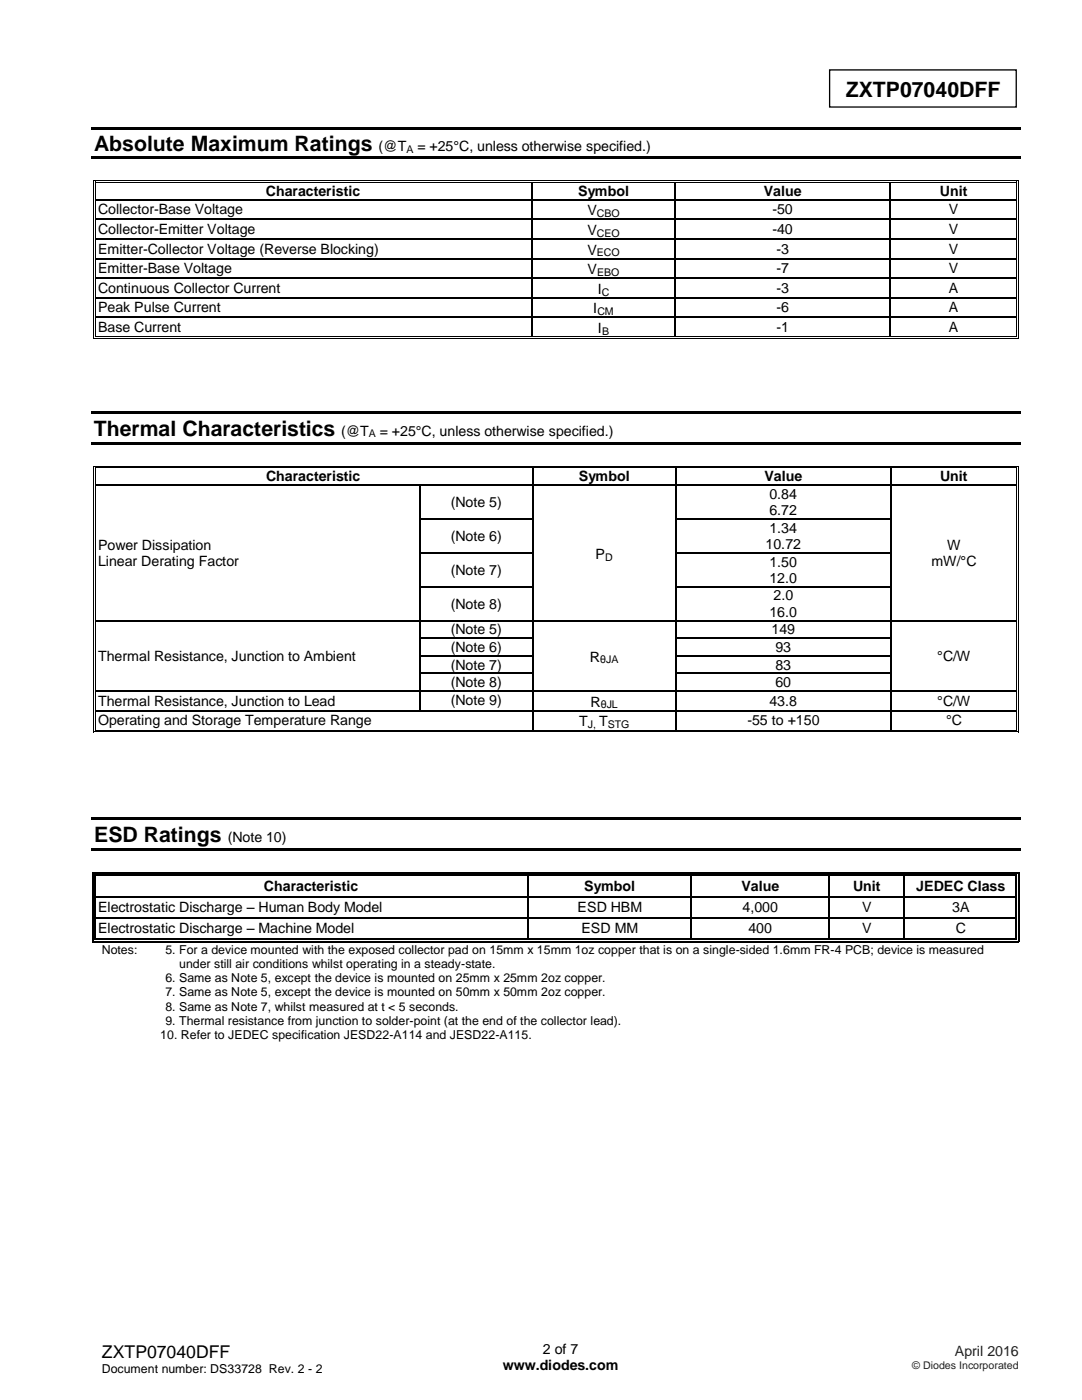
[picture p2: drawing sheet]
<svg xmlns="http://www.w3.org/2000/svg" width="216mm" height="279mm" viewBox="0 0 216 279" stroke-linecap="round" stroke-linejoin="round" font-family="sans-serif">
<defs><g id="words">
<g font-size="4.2">
<text x="168.8" y="19.3">ZXTP07040DFF</text>
<text x="18.8" y="30.2">Absolute Maximum Ratings</text>
<text x="18.7" y="86.9">Thermal Characteristics</text>
<text x="18.8" y="168">ESD Ratings</text>
</g>
<text font-size="3.5" x="20.3" y="270.9">ZXTP07040DFF</text>
<g font-size="2.8">
<text x="75.5" y="30.2">(@T</text>
<text x="83.3" y="30.2">= +25°C, unless otherwise specified.)</text>
<text x="53.1" y="39">Characteristic</text>
<text x="115.3" y="39">Symbol</text>
<text x="152.4" y="39">Value</text>
<text x="187.5" y="39">Unit</text>
<text x="19.6" y="42.8">Collector-Base Voltage</text>
<text x="19.6" y="46.7">Collector-Emitter Voltage</text>
<text x="117.2" y="43">V</text>
<text x="117.2" y="46.9">V</text>
<text x="154.1" y="42.8">-50</text>
<text x="154.1" y="46.7">-40</text>
<text x="189.4" y="42.8">V</text>
<text x="189.4" y="46.7">V</text>
<text x="19.6" y="50.6">Emitter-Collector Voltage (Reverse Blocking)</text>
<text x="117.2" y="50.8">V</text>
<text x="154.9" y="50.6">-3</text>
<text x="189.4" y="50.6">V</text>
<text x="19.6" y="54.5">Emitter-Base Voltage</text>
<text x="19.6" y="58.4">Continuous Collector Current</text>
<text x="117.2" y="54.7">V</text>
<text x="119.3" y="58.6">I</text>
<text x="154.9" y="54.5">-7</text>
<text x="154.9" y="58.4">-3</text>
<text x="189.4" y="54.5">V</text>
<text x="189.4" y="58.4">A</text>
<text x="19.6" y="62.4">Peak Pulse Current</text>
<text x="118.4" y="62.5">I</text>
<text x="154.9" y="62.4">-6</text>
<text x="189.4" y="62.4">A</text>
<text x="19.6" y="66.3">Base Current</text>
<text x="119.3" y="66.4">I</text>
<text x="154.9" y="66.3">-1</text>
<text x="189.4" y="66.3">A</text>
<text x="68" y="86.9">(@T</text>
<text x="75.8" y="86.9">= +25°C, unless otherwise specified.)</text>
<text x="53.1" y="96">Characteristic</text>
<text x="89.9" y="101.2">(Note 5)</text>
<text x="115.5" y="96">Symbol</text>
<text x="152.5" y="96">Value</text>
<text x="153.5" y="99.6">0.84</text>
<text x="187.6" y="96">Unit</text>
<text x="89.9" y="108">(Note 6)</text>
<text x="153.5" y="102.8">6.72</text>
<text x="153.5" y="106.3">1.34</text>
<text x="19.6" y="109.7">Power Dissipation</text>
<text x="19.6" y="113">Linear Derating Factor</text>
<text x="118.9" y="111.5">P</text>
<text x="152.8" y="109.6">10.72</text>
<text x="153.5" y="113.1">1.50</text>
<text x="185.8" y="113">mW/°C</text>
<text x="189" y="109.7">W</text>
<text x="89.9" y="114.7">(Note 7)</text>
<text x="153.5" y="116.3">12.0</text>
<text x="154.3" y="119.8">2.0</text>
<text x="89.9" y="121.5">(Note 8)</text>
<text x="153.5" y="123.1">16.0</text>
<text x="19.6" y="131.9">Thermal Resistance, Junction to Ambient</text>
<text x="89.9" y="126.6">(Note 5)</text>
<text x="89.9" y="130.1">(Note 6)</text>
<text x="154" y="126.6">149</text>
<text x="154.7" y="130.1">93</text>
<text x="187" y="131.9">°C/W</text>
<text x="89.9" y="133.6">(Note 7)</text>
<text x="89.9" y="137.1">(Note 8)</text>
<text x="117.7" y="132.1">R</text>
<text x="154.7" y="133.6">83</text>
<text x="154.7" y="137.1">60</text>
<text x="19.6" y="140.8">Thermal Resistance, Junction to Lead</text>
<text x="89.9" y="140.7">(Note 9)</text>
<text x="117.8" y="141">R</text>
<text x="153.5" y="140.8">43.8</text>
<text x="187" y="140.8">°C/W</text>
<text x="19.6" y="144.8">Operating and Storage Temperature Range</text>
<text x="115.6" y="144.9">T</text>
<text x="119.5" y="144.9">T</text>
<text x="149.1" y="144.8">-55 to +150</text>
<text x="188.8" y="144.8">°C</text>
<text x="45.4" y="168">(Note 10)</text>
<text x="52.7" y="177.7">Characteristic</text>
<text x="116.6" y="177.7">Symbol</text>
<text x="147.9" y="177.7">Value</text>
<text x="170.2" y="177.7">Unit</text>
<text x="182.8" y="177.7">JEDEC Class</text>
<text x="19.6" y="182">Electrostatic Discharge – Human Body Model</text>
<text x="115.3" y="182">ESD HBM</text>
<text x="148.2" y="182">4,000</text>
<text x="172" y="182">V</text>
<text x="190" y="182">3A</text>
<text x="19.6" y="186.2">Electrostatic Discharge – Machine Model</text>
<text x="116" y="186.2">ESD MM</text>
<text x="149.3" y="186.2">400</text>
<text x="172" y="186.2">V</text>
<text x="190.7" y="186.2">C</text>
<text x="100.3" y="273.5">www.diodes.com</text>
<text x="108.3" y="270.3">2 of 7</text>
</g>
<text font-size="2.8" fill="#231f20" x="190.5" y="270.6">April 2016</text>
<g font-size="2.5">
<text x="20.3" y="190.3">Notes:</text>
<text x="33" y="190.3">5. For a device mounted with the exposed collector pad on 15mm x 15mm 1oz copper that is on a single-sided 1.6mm FR-4 PCB; device is measured</text>
<text x="33" y="196">6. Same as Note 5, except the device is mounted on 25mm x 25mm 2oz copper.</text>
<text x="35.7" y="193.2">under still air conditions whilst operating in a steady-state.</text>
<text x="33" y="198.8">7. Same as Note 5, except the device is mounted on 50mm x 50mm 2oz copper.</text>
<text x="33" y="201.7">8. Same as Note 7, whilst measured at t &lt; 5 seconds.</text>
<text x="32" y="207.3">10. Refer to JEDEC specification JESD22-A114 and JESD22-A115.</text>
<text x="33" y="204.5">9. Thermal resistance from junction to solder-point (at the end of the collector lead).</text>
<text x="20.3" y="274">Document number: DS33728 Rev. 2 - 2</text>
</g>
<g font-size="2.1">
<text x="81.1" y="30.5">A</text>
<text x="119.1" y="43.3">CBO</text>
<text x="119.1" y="47.2">CEO</text>
<text x="119.1" y="51.1">ECO</text>
<text x="119.2" y="55">EBO</text>
<text x="120.1" y="59">C</text>
<text x="119.2" y="62.9">CM</text>
<text x="120.1" y="66.8">B</text>
<text x="73.6" y="87.3">A</text>
<text x="120.8" y="111.9">D</text>
<text x="119.7" y="132.4">θJA</text>
<text x="119.9" y="141.4">θJL</text>
<text x="117.3" y="145.3">J,</text>
<text x="121.3" y="145.3">STG</text>
</g>
<text font-size="2.1" fill="#231f20" x="182" y="273.2">© Diodes Incorporated</text>
</g></defs>
<path d="M165.5 14h37.3v7.4h-37.3zM84 130.9h22.2M135 130.9h42.6" fill="none" stroke="#000" stroke-width=".26"/>
<g fill="#000">
<path d="M18.3 25.4h185.5v.5h-185.5z" fill-rule="evenodd"/>
<path d="M18.3 31.1h185.5v.5h-185.5z" fill-rule="evenodd"/>
<path d="M18.5 35.9h.2v.6h-.2z" fill-rule="evenodd"/>
<path d="M18.5 35.9h.5v.2h-.5z" fill-rule="evenodd"/>
<path d="M18.5 39.7h.2v.3h-.2z" fill-rule="evenodd"/>
<path d="M18.9 36.3h.1v.2h-.1z" fill-rule="evenodd"/>
<path d="M18.9 36.3h.1v.2h-.1z" fill-rule="evenodd"/>
<path d="M18.9 39.7h.1v.3h-.1z" fill-rule="evenodd"/>
<path d="M106 36.5h.3z" fill-rule="evenodd"/>
<path d="M106 35.9h.5v.2h-.5z" fill-rule="evenodd"/>
<path d="M106 36.3h.5v.2h-.5z" fill-rule="evenodd"/>
<path d="M106 39.7h.3v.3h-.3z" fill-rule="evenodd"/>
<path d="M134.6 36.5h.3z" fill-rule="evenodd"/>
<path d="M134.6 35.9h.5v.2h-.5z" fill-rule="evenodd"/>
<path d="M134.6 36.3h.5v.2h-.5z" fill-rule="evenodd"/>
<path d="M134.6 39.7h.3v.3h-.3z" fill-rule="evenodd"/>
<path d="M177.5 36.5h.2z" fill-rule="evenodd"/>
<path d="M177.5 35.9h.5v.2h-.5z" fill-rule="evenodd"/>
<path d="M177.5 36.3h.5v.2h-.5z" fill-rule="evenodd"/>
<path d="M177.5 39.7h.2v.3h-.2z" fill-rule="evenodd"/>
<path d="M202.7 35.9h.5v.2h-.5z" fill-rule="evenodd"/>
<path d="M202.7 36.3h.2v.2h-.2z" fill-rule="evenodd"/>
<path d="M202.7 36.3h.2v.2h-.2z" fill-rule="evenodd"/>
<path d="M202.7 39.7h.2v.3h-.2z" fill-rule="evenodd"/>
<path d="M203.1 35.9h.1v.6h-.1z" fill-rule="evenodd"/>
<path d="M203.1 39.7h.1v.3h-.1z" fill-rule="evenodd"/>
<path d="M18.5 43.7h.2v.2h-.2z" fill-rule="evenodd"/>
<path d="M18.5 47.5h.2v.3h-.2z" fill-rule="evenodd"/>
<path d="M18.5 51.5h.2v.2h-.2z" fill-rule="evenodd"/>
<path d="M18.5 55.4h.2v.2h-.2z" fill-rule="evenodd"/>
<path d="M18.5 59.3h.2v.3h-.2z" fill-rule="evenodd"/>
<path d="M18.9 43.7h.1v.2h-.1z" fill-rule="evenodd"/>
<path d="M18.9 47.5h.1v.3h-.1z" fill-rule="evenodd"/>
<path d="M18.9 51.5h.1v.2h-.1z" fill-rule="evenodd"/>
<path d="M18.9 55.4h.1v.2h-.1z" fill-rule="evenodd"/>
<path d="M18.9 59.3h.1v.3h-.1z" fill-rule="evenodd"/>
<path d="M106 43.7h.3v.2h-.3z" fill-rule="evenodd"/>
<path d="M106 47.5h.3v.3h-.3z" fill-rule="evenodd"/>
<path d="M106 51.5h.3v.2h-.3z" fill-rule="evenodd"/>
<path d="M106 55.4h.3v.2h-.3z" fill-rule="evenodd"/>
<path d="M106 59.3h.3v.3h-.3z" fill-rule="evenodd"/>
<path d="M134.6 43.7h.3v.2h-.3z" fill-rule="evenodd"/>
<path d="M134.6 47.5h.3v.3h-.3z" fill-rule="evenodd"/>
<path d="M134.6 51.5h.3v.2h-.3z" fill-rule="evenodd"/>
<path d="M134.6 55.4h.3v.2h-.3z" fill-rule="evenodd"/>
<path d="M134.6 59.3h.3v.3h-.3z" fill-rule="evenodd"/>
<path d="M177.5 43.7h.2v.2h-.2z" fill-rule="evenodd"/>
<path d="M177.5 47.5h.2v.3h-.2z" fill-rule="evenodd"/>
<path d="M177.5 51.5h.2v.2h-.2z" fill-rule="evenodd"/>
<path d="M177.5 55.4h.2v.2h-.2z" fill-rule="evenodd"/>
<path d="M177.5 59.3h.2v.3h-.2z" fill-rule="evenodd"/>
<path d="M202.7 43.7h.2v.2h-.2z" fill-rule="evenodd"/>
<path d="M202.7 47.5h.2v.3h-.2z" fill-rule="evenodd"/>
<path d="M202.7 51.5h.2v.2h-.2z" fill-rule="evenodd"/>
<path d="M202.7 55.4h.2v.2h-.2z" fill-rule="evenodd"/>
<path d="M202.7 59.3h.2v.3h-.2z" fill-rule="evenodd"/>
<path d="M203.1 43.7h.1v.2h-.1z" fill-rule="evenodd"/>
<path d="M203.1 47.5h.1v.3h-.1z" fill-rule="evenodd"/>
<path d="M203.1 51.5h.1v.2h-.1z" fill-rule="evenodd"/>
<path d="M203.1 55.4h.1v.2h-.1z" fill-rule="evenodd"/>
<path d="M203.1 59.3h.1v.3h-.1z" fill-rule="evenodd"/>
<path d="M18.5 63.2h.2v.3h-.2z" fill-rule="evenodd"/>
<path d="M18.5 67.1h.2v.6h-.2z" fill-rule="evenodd"/>
<path d="M18.5 67.5h.5v.2h-.5z" fill-rule="evenodd"/>
<path d="M18.9 63.2h.1v.3h-.1z" fill-rule="evenodd"/>
<path d="M18.9 67.1h.1v.2h-.1z" fill-rule="evenodd"/>
<path d="M18.9 67.1h.1v.2h-.1z" fill-rule="evenodd"/>
<path d="M106 63.2h.3v.3h-.3z" fill-rule="evenodd"/>
<path d="M106 67.1h.5v.2h-.5z" fill-rule="evenodd"/>
<path d="M106 67.5h.5v.2h-.5z" fill-rule="evenodd"/>
<path d="M134.6 63.2h.3v.3h-.3z" fill-rule="evenodd"/>
<path d="M134.6 67.1h.5v.2h-.5z" fill-rule="evenodd"/>
<path d="M134.6 67.5h.5v.2h-.5z" fill-rule="evenodd"/>
<path d="M177.5 63.2h.2v.3h-.2z" fill-rule="evenodd"/>
<path d="M177.5 67.1h.5v.2h-.5z" fill-rule="evenodd"/>
<path d="M177.5 67.5h.5v.2h-.5z" fill-rule="evenodd"/>
<path d="M202.7 63.2h.2v.3h-.2z" fill-rule="evenodd"/>
<path d="M202.7 67.5h.5v.2h-.5z" fill-rule="evenodd"/>
<path d="M202.7 67.1h.2v.2h-.2z" fill-rule="evenodd"/>
<path d="M202.7 67.1h.2v.2h-.2z" fill-rule="evenodd"/>
<path d="M203.1 63.2h.1v.3h-.1z" fill-rule="evenodd"/>
<path d="M203.1 67.1h.1v.6h-.1z" fill-rule="evenodd"/>
<path d="M18.2 82.1h185.6v.5h-185.6z" fill-rule="evenodd"/>
<path d="M18.2 88.2h185.6v.5h-185.6z" fill-rule="evenodd"/>
<path d="M18.5 92.9h.2v.6h-.2z" fill-rule="evenodd"/>
<path d="M18.5 92.9h.5v.2h-.5z" fill-rule="evenodd"/>
<path d="M18.5 96.7h.2v.3h-.2z" fill-rule="evenodd"/>
<path d="M18.9 93.3h.1v.2h-.1z" fill-rule="evenodd"/>
<path d="M18.9 93.3h.1v.1h-.1z" fill-rule="evenodd"/>
<path d="M18.9 96.7h.1v.3h-.1z" fill-rule="evenodd"/>
<path d="M83.7 96.7h.3v.3h-.3z" fill-rule="evenodd"/>
<path d="M106.2 93.4l.2 .1z" fill-rule="evenodd"/>
<path d="M106.2 92.9h.5v.2h-.5z" fill-rule="evenodd"/>
<path d="M106.2 93.3h.5v.1h-.5z" fill-rule="evenodd"/>
<path d="M106.2 96.7h.2v.3h-.2z" fill-rule="evenodd"/>
<path d="M134.7 93.4l.3 .1z" fill-rule="evenodd"/>
<path d="M134.7 92.9h.5v.2h-.5z" fill-rule="evenodd"/>
<path d="M134.7 93.3h.5v.1h-.5z" fill-rule="evenodd"/>
<path d="M134.7 96.7h.3v.3h-.3z" fill-rule="evenodd"/>
<path d="M177.6 93.4l.2 .1z" fill-rule="evenodd"/>
<path d="M177.6 92.9h.5v.2h-.5z" fill-rule="evenodd"/>
<path d="M177.6 93.3h.5v.1h-.5z" fill-rule="evenodd"/>
<path d="M177.6 96.7h.2v.3h-.2z" fill-rule="evenodd"/>
<path d="M202.7 92.9h.5v.2h-.5z" fill-rule="evenodd"/>
<path d="M202.7 93.3h.2v.2h-.2z" fill-rule="evenodd"/>
<path d="M202.7 93.3h.2v.1h-.2z" fill-rule="evenodd"/>
<path d="M202.7 96.7h.2v.3h-.2z" fill-rule="evenodd"/>
<path d="M203.1 92.9h.1v.6h-.1z" fill-rule="evenodd"/>
<path d="M203.1 96.7h.1v.3h-.1z" fill-rule="evenodd"/>
<path d="M18.5 103.5h.2v.2h-.2z" fill-rule="evenodd"/>
<path d="M18.5 110.3h.2v.2h-.2z" fill-rule="evenodd"/>
<path d="M18.5 117h.2v.2h-.2z" fill-rule="evenodd"/>
<path d="M18.9 103.5h.1v.2h-.1z" fill-rule="evenodd"/>
<path d="M18.9 110.3h.1v.2h-.1z" fill-rule="evenodd"/>
<path d="M18.9 117h.1v.2h-.1z" fill-rule="evenodd"/>
<path d="M83.7 103.5h.3v.2h-.3z" fill-rule="evenodd"/>
<path d="M83.7 110.3h.3v.2h-.3z" fill-rule="evenodd"/>
<path d="M83.7 117h.3v.2h-.3z" fill-rule="evenodd"/>
<path d="M106.2 103.5h.2v.2h-.2z" fill-rule="evenodd"/>
<path d="M106.2 110.3h.2v.2h-.2z" fill-rule="evenodd"/>
<path d="M106.2 117h.2v.2h-.2z" fill-rule="evenodd"/>
<path d="M134.7 103.5h.3v.2h-.3z" fill-rule="evenodd"/>
<path d="M134.7 110.3h.3v.2h-.3z" fill-rule="evenodd"/>
<path d="M134.7 117h.3v.2h-.3z" fill-rule="evenodd"/>
<path d="M177.6 103.5h.2v.2h-.2z" fill-rule="evenodd"/>
<path d="M177.6 110.3h.2v.2h-.2z" fill-rule="evenodd"/>
<path d="M177.6 117h.2v.2h-.2z" fill-rule="evenodd"/>
<path d="M202.7 103.5h.2v.2h-.2z" fill-rule="evenodd"/>
<path d="M202.7 110.3h.2v.2h-.2z" fill-rule="evenodd"/>
<path d="M202.7 117h.2v.2h-.2z" fill-rule="evenodd"/>
<path d="M203.1 103.5h.1v.2h-.1z" fill-rule="evenodd"/>
<path d="M203.1 110.3h.1v.2h-.1z" fill-rule="evenodd"/>
<path d="M203.1 117h.1v.2h-.1z" fill-rule="evenodd"/>
<path d="M18.5 123.8h.2v.2h-.2z" fill-rule="evenodd"/>
<path d="M18.5 127.3h.2v.2h-.2z" fill-rule="evenodd"/>
<path d="M18.5 130.8h.2v.2h-.2z" fill-rule="evenodd"/>
<path d="M18.5 134.3h.2v.2h-.2z" fill-rule="evenodd"/>
<path d="M18.5 137.8h.2v.2h-.2z" fill-rule="evenodd"/>
<path d="M18.9 123.8h.1v.2h-.1z" fill-rule="evenodd"/>
<path d="M18.9 127.3h.1v.2h-.1z" fill-rule="evenodd"/>
<path d="M18.9 130.8h.1v.2h-.1z" fill-rule="evenodd"/>
<path d="M18.9 134.3h.1v.2h-.1z" fill-rule="evenodd"/>
<path d="M18.9 137.8h.1v.2h-.1z" fill-rule="evenodd"/>
<path d="M83.7 123.8h.3v.2h-.3z" fill-rule="evenodd"/>
<path d="M83.7 127.3h.3v.2h-.3z" fill-rule="evenodd"/>
<path d="M83.7 130.8h.3v.2h-.3z" fill-rule="evenodd"/>
<path d="M83.7 134.3h.3v.2h-.3z" fill-rule="evenodd"/>
<path d="M83.7 137.8h.3v.2h-.3z" fill-rule="evenodd"/>
<path d="M106.2 123.8h.2v.2h-.2z" fill-rule="evenodd"/>
<path d="M106.2 127.3h.2v.2h-.2z" fill-rule="evenodd"/>
<path d="M106.2 130.8h.2v.2h-.2z" fill-rule="evenodd"/>
<path d="M106.2 134.3h.2v.2h-.2z" fill-rule="evenodd"/>
<path d="M106.2 137.8h.2v.2h-.2z" fill-rule="evenodd"/>
<path d="M134.7 123.8h.3v.2h-.3z" fill-rule="evenodd"/>
<path d="M134.7 127.3h.3v.2h-.3z" fill-rule="evenodd"/>
<path d="M134.7 130.8h.3v.2h-.3z" fill-rule="evenodd"/>
<path d="M134.7 134.3h.3v.2h-.3z" fill-rule="evenodd"/>
<path d="M134.7 137.8h.3v.2h-.3z" fill-rule="evenodd"/>
<path d="M177.6 123.8h.2v.2h-.2z" fill-rule="evenodd"/>
<path d="M177.6 127.3h.2v.2h-.2z" fill-rule="evenodd"/>
<path d="M177.6 130.8h.2v.2h-.2z" fill-rule="evenodd"/>
<path d="M177.6 134.3h.2v.2h-.2z" fill-rule="evenodd"/>
<path d="M177.6 137.8h.2v.2h-.2z" fill-rule="evenodd"/>
<path d="M202.7 123.8h.2v.2h-.2z" fill-rule="evenodd"/>
<path d="M202.7 127.3h.2v.2h-.2z" fill-rule="evenodd"/>
<path d="M202.7 130.8h.2v.2h-.2z" fill-rule="evenodd"/>
<path d="M202.7 134.3h.2v.2h-.2z" fill-rule="evenodd"/>
<path d="M202.7 137.8h.2v.2h-.2z" fill-rule="evenodd"/>
<path d="M203.1 123.8h.1v.2h-.1z" fill-rule="evenodd"/>
<path d="M203.1 127.3h.1v.2h-.1z" fill-rule="evenodd"/>
<path d="M203.1 130.8h.1v.2h-.1z" fill-rule="evenodd"/>
<path d="M203.1 134.3h.1v.2h-.1z" fill-rule="evenodd"/>
<path d="M203.1 137.8h.1v.2h-.1z" fill-rule="evenodd"/>
<path d="M18.5 141.7h.2v.3h-.2z" fill-rule="evenodd"/>
<path d="M18.5 145.7h.2v.5h-.2z" fill-rule="evenodd"/>
<path d="M18.5 146h.5v.2h-.5z" fill-rule="evenodd"/>
<path d="M18.9 141.7h.1v.3h-.1z" fill-rule="evenodd"/>
<path d="M18.9 145.7h.1v.1h-.1z" fill-rule="evenodd"/>
<path d="M18.9 145.7h.1v.1h-.1z" fill-rule="evenodd"/>
<path d="M83.7 141.7h.3v.3h-.3z" fill-rule="evenodd"/>
<path d="M106.2 141.7h.2v.3h-.2z" fill-rule="evenodd"/>
<path d="M106.2 145.7h.5v.1h-.5z" fill-rule="evenodd"/>
<path d="M106.2 146h.5v.2h-.5z" fill-rule="evenodd"/>
<path d="M134.7 141.7h.3v.3h-.3z" fill-rule="evenodd"/>
<path d="M134.7 145.7h.5v.1h-.5z" fill-rule="evenodd"/>
<path d="M134.7 146h.5v.2h-.5z" fill-rule="evenodd"/>
<path d="M177.6 141.7h.2v.3h-.2z" fill-rule="evenodd"/>
<path d="M177.6 145.7h.5v.1h-.5z" fill-rule="evenodd"/>
<path d="M177.6 146h.5v.2h-.5z" fill-rule="evenodd"/>
<path d="M202.7 141.7h.2v.3h-.2z" fill-rule="evenodd"/>
<path d="M202.7 146h.5v.2h-.5z" fill-rule="evenodd"/>
<path d="M202.7 145.7h.2v.1h-.2z" fill-rule="evenodd"/>
<path d="M202.7 145.7h.2v.1h-.2z" fill-rule="evenodd"/>
<path d="M203.1 141.7h.1v.3h-.1z" fill-rule="evenodd"/>
<path d="M203.1 145.7h.1v.5h-.1z" fill-rule="evenodd"/>
<path d="M18.3 163.1h185.5v.5h-185.5z" fill-rule="evenodd"/>
<path d="M18.3 169.3h185.5v.5h-185.5z" fill-rule="evenodd"/>
<path d="M18.4 174.1h.3v.8h-.3z" fill-rule="evenodd"/>
<path d="M18.4 174.1h.8v.2h-.8z" fill-rule="evenodd"/>
<path d="M18.4 178.8h.3v.3h-.3z" fill-rule="evenodd"/>
<path d="M18.9 174.6h.3v.3h-.3z" fill-rule="evenodd"/>
<path d="M18.9 174.6h.3v.2h-.3z" fill-rule="evenodd"/>
<path d="M18.9 178.8h.3v.3h-.3z" fill-rule="evenodd"/>
<path d="M105.3 174.8l.3 .1z" fill-rule="evenodd"/>
<path d="M105.3 174.1h.8v.2h-.8z" fill-rule="evenodd"/>
<path d="M105.3 174.6h.8v.2h-.8z" fill-rule="evenodd"/>
<path d="M105.3 178.8h.3v.3h-.3z" fill-rule="evenodd"/>
<path d="M137.8 174.8l.3 .1z" fill-rule="evenodd"/>
<path d="M137.8 174.1h.8v.2h-.8z" fill-rule="evenodd"/>
<path d="M137.8 174.6h.8v.2h-.8z" fill-rule="evenodd"/>
<path d="M137.8 178.8h.3v.3h-.3z" fill-rule="evenodd"/>
<path d="M165.3 174.8l.3 .1z" fill-rule="evenodd"/>
<path d="M165.3 174.1h.8v.2h-.8z" fill-rule="evenodd"/>
<path d="M165.3 174.6h.8v.2h-.8z" fill-rule="evenodd"/>
<path d="M165.3 178.8h.3v.3h-.3z" fill-rule="evenodd"/>
<path d="M180.3 174.8l.3 .1z" fill-rule="evenodd"/>
<path d="M180.3 174.1h.8v.2h-.8z" fill-rule="evenodd"/>
<path d="M180.3 174.6h.8v.2h-.8z" fill-rule="evenodd"/>
<path d="M180.3 178.8h.3v.3h-.3z" fill-rule="evenodd"/>
<path d="M202.6 174.1h.8v.2h-.8z" fill-rule="evenodd"/>
<path d="M202.6 174.6h.3v.3h-.3z" fill-rule="evenodd"/>
<path d="M202.6 174.6h.3v.2h-.3z" fill-rule="evenodd"/>
<path d="M202.6 178.8h.3v.3h-.3z" fill-rule="evenodd"/>
<path d="M203.1 174.1h.3v.8h-.3z" fill-rule="evenodd"/>
<path d="M203.1 178.8h.3v.3h-.3z" fill-rule="evenodd"/>
<path d="M18.4 183h.3v.2h-.3z" fill-rule="evenodd"/>
<path d="M18.4 187.3h.3v.7h-.3z" fill-rule="evenodd"/>
<path d="M18.4 187.8h.8v.2h-.8z" fill-rule="evenodd"/>
<path d="M18.9 183h.3v.2h-.3z" fill-rule="evenodd"/>
<path d="M18.9 187.3h.3v.2h-.3z" fill-rule="evenodd"/>
<path d="M18.9 187.3h.3v.2h-.3z" fill-rule="evenodd"/>
<path d="M105.3 183h.3v.2h-.3z" fill-rule="evenodd"/>
<path d="M105.3 187.3h.8v.2h-.8z" fill-rule="evenodd"/>
<path d="M105.3 187.8h.8v.2h-.8z" fill-rule="evenodd"/>
<path d="M137.8 183h.3v.2h-.3z" fill-rule="evenodd"/>
<path d="M137.8 187.3h.8v.2h-.8z" fill-rule="evenodd"/>
<path d="M137.8 187.8h.8v.2h-.8z" fill-rule="evenodd"/>
<path d="M165.3 183h.3v.2h-.3z" fill-rule="evenodd"/>
<path d="M165.3 187.3h.8v.2h-.8z" fill-rule="evenodd"/>
<path d="M165.3 187.8h.8v.2h-.8z" fill-rule="evenodd"/>
<path d="M180.3 183h.3v.2h-.3z" fill-rule="evenodd"/>
<path d="M180.3 187.3h.8v.2h-.8z" fill-rule="evenodd"/>
<path d="M180.3 187.8h.8v.2h-.8z" fill-rule="evenodd"/>
<path d="M202.6 183h.3v.2h-.3z" fill-rule="evenodd"/>
<path d="M202.6 187.8h.8v.2h-.8z" fill-rule="evenodd"/>
<path d="M202.6 187.3h.3v.2h-.3z" fill-rule="evenodd"/>
<path d="M202.6 187.3h.3v.2h-.3z" fill-rule="evenodd"/>
<path d="M203.1 183h.3v.2h-.3z" fill-rule="evenodd"/>
<path d="M203.1 187.3h.3v.7h-.3z" fill-rule="evenodd"/>
</g>
<g fill="none" stroke="#000" stroke-width=".2">
<path d="M18.6 36.5v3.2M18.6 40v3.7M19 36.5v3.2M19 40v3.7M19 36h87M19 36.4h87M106.5 36h28.1M106.5 36.4h28.1M135.1 36h42.4M135.1 36.4h42.4M178 36h24.7M178 36.4h24.7"/>
<path d="M202.8 36.5v3.2M202.8 40v3.7M203.2 36.5v3.2M203.2 40v3.7M18.6 43.9v3.6M18.6 47.8v3.7M18.6 51.7v3.7M18.6 55.6v3.7M18.6 59.6v3.6M19 43.9v3.6M19 47.8v3.7M19 51.7v3.7"/>
<path d="M19 55.6v3.7M19 59.6v3.6M202.8 43.9v3.6M202.8 47.8v3.7M202.8 51.7v3.7M202.8 55.6v3.7M202.8 59.6v3.6M203.2 43.9v3.6M203.2 47.8v3.7M203.2 51.7v3.7M203.2 55.6v3.7M203.2 59.6v3.6"/>
<path d="M18.6 63.5v3.6M19 63.5v3.6M19 67.6h87M19 67.2h87M106.5 67.6h28.1M106.5 67.2h28.1M135.1 67.6h42.4M135.1 67.2h42.4M178 67.6h24.7M178 67.2h24.7M202.8 63.5v3.6M203.2 63.5v3.6"/>
<path d="M18.6 93.5v3.2M18.6 97v6.5M19 93.5v3.2M19 97v6.5M19 93h87.2M19 93.4h87.2M106.7 93h28M106.7 93.4h28M135.2 93h42.4M135.2 93.4h42.4M178.1 93h24.6M178.1 93.4h24.6"/>
<path d="M202.8 93.5v3.2M202.8 97v6.5M203.2 93.5v3.2M203.2 97v6.5M18.6 103.7v6.6M18.6 110.5v6.5M18.6 117.2v6.6M19 103.7v6.6M19 110.5v6.5M19 117.2v6.6M202.8 103.7v6.6M202.8 110.5v6.5"/>
<path d="M202.8 117.2v6.6M203.2 103.7v6.6M203.2 110.5v6.5M203.2 117.2v6.6M18.6 124v3.3M18.6 127.5v3.3M18.6 131v3.3M18.6 134.5v3.3M18.6 138v3.7M19 124v3.3M19 127.5v3.3M19 131v3.3"/>
<path d="M19 134.5v3.3M19 138v3.7M202.8 124v3.3M202.8 127.5v3.3M202.8 131v3.3M202.8 134.5v3.3M202.8 138v3.7M203.2 124v3.3M203.2 127.5v3.3M203.2 131v3.3M203.2 134.5v3.3M203.2 138v3.7"/>
<path d="M18.6 142v3.7M19 142v3.7M19 146.1h87.2M19 145.7h87.2M106.7 146.1h28M106.7 145.7h28M135.2 146.1h42.4M135.2 145.7h42.4M178.1 146.1h24.6M178.1 145.7h24.6M202.8 142v3.7M203.2 142v3.7"/>
</g>
<g fill="none" stroke="#000" stroke-width=".25">
<path d="M19 39.8h87M106.2 36.5v3.2M106.2 40v3.7M106.3 39.8h28.3M134.7 36.5v3.2M134.7 40v3.7M134.9 39.8h42.6M177.6 36.5v3.2M177.6 40v3.7M177.7 39.8h25M19 43.8h87M19 47.7h87"/>
<path d="M19 51.6h87M19 55.5h87M19 59.4h87M106.2 43.9v3.6M106.2 47.8v3.7M106.2 51.7v3.7M106.2 55.6v3.7M106.2 59.6v3.6M106.3 43.8h28.3M106.3 47.7h28.3M106.3 51.6h28.3M106.3 55.5h28.3"/>
<path d="M106.3 59.4h28.3M134.7 43.9v3.6M134.7 47.8v3.7M134.7 51.7v3.7M134.7 55.6v3.7M134.7 59.6v3.6M134.9 43.8h42.6M134.9 47.7h42.6M134.9 51.6h42.6M134.9 55.5h42.6M134.9 59.4h42.6M177.6 43.9v3.6"/>
<path d="M177.6 47.8v3.7M177.6 51.7v3.7M177.6 55.6v3.7M177.6 59.6v3.6M177.7 43.8h25M177.7 47.7h25M177.7 51.6h25M177.7 55.5h25M177.7 59.4h25M19 63.3h87M106.2 63.5v3.6M106.3 63.3h28.3"/>
<path d="M134.7 63.5v3.6M134.9 63.3h42.6M177.6 63.5v3.6M177.7 63.3h25M19 96.8h64.7M83.8 97v6.5M84 96.8h22.2M106.3 93.5v3.2M106.3 97v6.5M106.4 96.8h28.3M134.9 93.5v3.2M134.9 97v6.5"/>
<path d="M135 96.8h42.6M177.7 93.5v3.2M177.7 97v6.5M177.8 96.8h24.9M83.8 103.7v6.6M83.8 110.5v6.5M83.8 117.2v6.6M84 103.6h22.2M84 110.4h22.2M84 117.1h22.2M106.3 103.7v6.6M106.3 110.5v6.5"/>
<path d="M106.3 117.2v6.6M134.9 103.7v6.6M134.9 110.5v6.5M134.9 117.2v6.6M135 103.6h42.6M135 110.4h42.6M135 117.1h42.6M177.7 103.7v6.6M177.7 110.5v6.5M177.7 117.2v6.6M19 123.9h64.7M19 137.9h64.7"/>
<path d="M83.8 124v3.3M83.8 127.5v3.3M83.8 131v3.3M83.8 134.5v3.3M83.8 138v3.7M84 123.9h22.2M84 127.4h22.2M84 134.4h22.2M84 137.9h22.2M106.3 124v3.3M106.3 127.5v3.3M106.3 131v3.3"/>
<path d="M106.3 134.5v3.3M106.3 138v3.7M106.4 123.9h28.3M106.4 137.9h28.3M134.9 124v3.3M134.9 127.5v3.3M134.9 131v3.3M134.9 134.5v3.3M134.9 138v3.7M135 123.9h42.6M135 127.4h42.6M135 134.4h42.6"/>
<path d="M135 137.9h42.6M177.7 124v3.3M177.7 127.5v3.3M177.7 131v3.3M177.7 134.5v3.3M177.7 138v3.7M177.8 123.9h24.9M177.8 137.9h24.9M19 141.8h64.7M84 141.8h22.2M106.3 142v3.7M106.4 141.8h28.3"/>
<path d="M134.9 142v3.7M135 141.8h42.6M177.7 142v3.7M177.8 141.8h24.9M18.5 174.9v3.9M18.5 179.1v3.9M19 174.9v3.9M19 179.1v3.9M19.2 174.2h86.1M19.2 174.7h86.1M19.2 178.9h86.1M105.4 174.9v3.9"/>
<path d="M105.4 179.1v3.9M105.6 178.9h32.2M106.1 174.2h31.7M106.1 174.7h31.7M138 174.9v3.9M138 179.1v3.9M138.1 178.9h27.2M138.6 174.2h26.7M138.6 174.7h26.7M165.5 174.9v3.9M165.5 179.1v3.9M165.6 178.9h14.7"/>
<path d="M166.1 174.2h14.2M166.1 174.7h14.2M180.5 174.9v3.9M180.5 179.1v3.9M180.6 178.9h22M181.1 174.2h21.5M181.1 174.7h21.5M202.7 174.9v3.9M202.7 179.1v3.9M203.2 174.9v3.9M203.2 179.1v3.9M18.5 183.2v4.1"/>
<path d="M19 183.2v4.1M19.2 183.1h86.1M19.2 187.9h86.1M19.2 187.4h86.1M105.4 183.2v4.1M105.6 183.1h32.2M106.1 187.9h31.7M106.1 187.4h31.7M138 183.2v4.1M138.1 183.1h27.2M138.6 187.9h26.7M138.6 187.4h26.7"/>
<path d="M165.5 183.2v4.1M165.6 183.1h14.7M166.1 187.9h14.2M166.1 187.4h14.2M180.5 183.2v4.1M180.6 183.1h22M181.1 187.9h21.5M181.1 187.4h21.5M202.7 183.2v4.1M203.2 183.2v4.1"/>
</g>
<use href="#words"/>
</svg>
